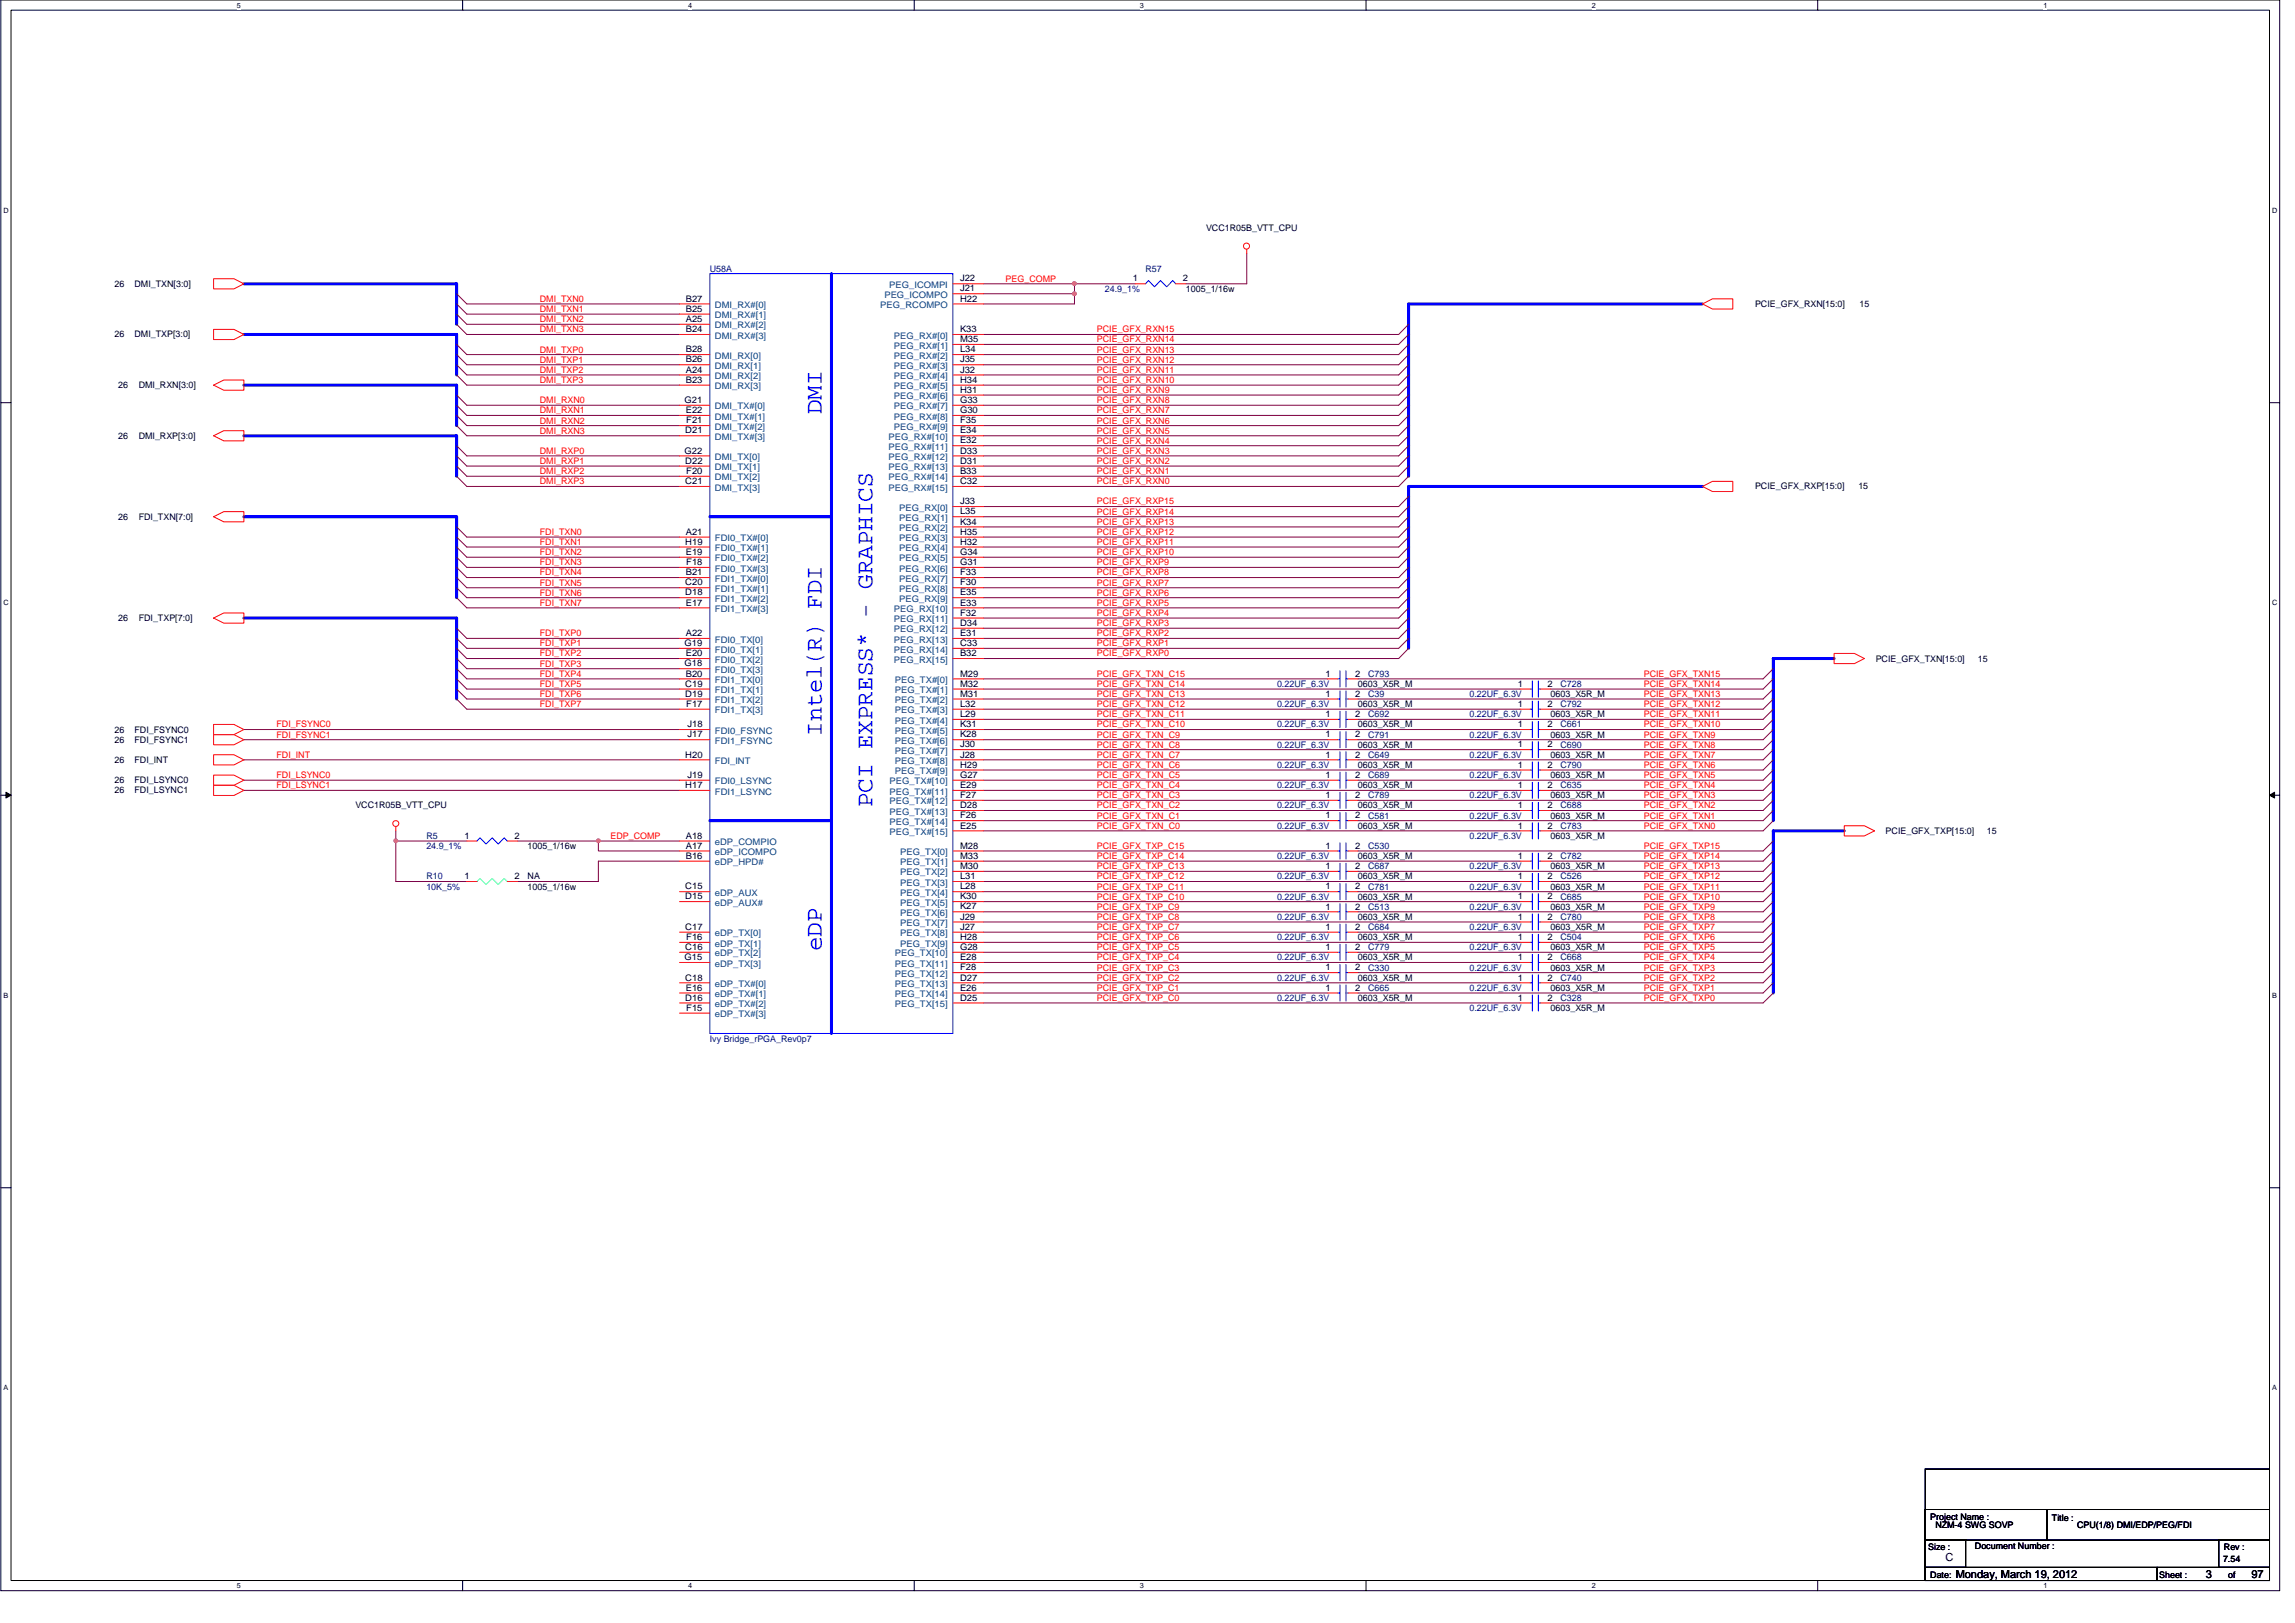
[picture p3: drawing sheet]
<svg xmlns="http://www.w3.org/2000/svg" width="420mm" height="297mm" viewBox="0 0 420 297" stroke-linecap="round" stroke-linejoin="round" font-family="sans-serif">
<defs><g id="words">
<g font-size="4.4" fill="#00f">
<text x="150.4" y="75.9" transform="rotate(-90 150.4 75.9)">DMI</text>
<text x="150.4" y="134.6" transform="rotate(-90 150.4 134.6)">Intel(R) FDI</text>
<text x="159.7" y="147.8" transform="rotate(-90 159.7 147.8)">PCI EXPRESS* - GRAPHICS</text>
<text x="150.4" y="174.1" transform="rotate(-90 150.4 174.1)">eDP</text>
</g>
<g font-size="2">
<text x="356.2" y="285.6">C</text>
<text x="358" y="288.8">Monday, March 19, 2012</text>
<text x="403.8" y="288.8">3</text>
<text x="412.2" y="288.8">97</text>
</g>
<g font-size="1.7">
<text x="220.8" y="42.3">VCC1R05B_VTT_CPU</text>
<text x="20.9" y="52.5">26</text>
<text x="24.6" y="52.5">DMI_TXN[3:0]</text>
<text x="175.8" y="53.3">J21</text>
<text x="175.8" y="51.5">J22</text>
<text x="207.4" y="51.5">1</text>
<text x="216.6" y="51.5">2</text>
<text x="217.1" y="53.4">1005_1/16w</text>
<text x="125.5" y="55.2">B27</text>
<text x="125.5" y="57.1">B25</text>
<text x="125.5" y="58.9">A25</text>
<text x="175.8" y="55.2">H22</text>
<text x="321.3" y="56.2">PCIE_GFX_RXN[15:0]</text>
<text x="340.4" y="56.2">15</text>
<text x="20.9" y="61.8">26</text>
<text x="24.6" y="61.8">DMI_TXP[3:0]</text>
<text x="125.5" y="60.8">B24</text>
<text x="125.5" y="64.5">B28</text>
<text x="175.8" y="60.8">K33</text>
<text x="175.8" y="62.6">M35</text>
<text x="175.8" y="64.5">L34</text>
<text x="21.7" y="71">26</text>
<text x="25.4" y="71">DMI_RXN[3:0]</text>
<text x="125.5" y="66.3">B26</text>
<text x="125.5" y="68.2">A24</text>
<text x="125.5" y="70.1">B23</text>
<text x="175.8" y="66.3">J35</text>
<text x="175.8" y="68.2">J32</text>
<text x="175.8" y="70.1">H34</text>
<text x="175.8" y="71.9">H31</text>
<text x="125.3" y="73.7">G21</text>
<text x="125.5" y="75.6">E22</text>
<text x="125.6" y="77.5">F21</text>
<text x="175.8" y="73.7">G33</text>
<text x="175.8" y="75.6">G30</text>
<text x="175.8" y="77.5">F35</text>
<text x="21.7" y="80.3">26</text>
<text x="25.4" y="80.3">DMI_RXP[3:0]</text>
<text x="125.3" y="83">G22</text>
<text x="125.5" y="79.3">D21</text>
<text x="175.8" y="79.3">E34</text>
<text x="175.8" y="81.2">E32</text>
<text x="175.8" y="83">D33</text>
<text x="125.5" y="84.9">D22</text>
<text x="125.5" y="88.6">C21</text>
<text x="125.6" y="86.7">F20</text>
<text x="175.8" y="84.9">D31</text>
<text x="175.8" y="86.7">B33</text>
<text x="175.8" y="88.6">C32</text>
<text x="321.3" y="89.6">PCIE_GFX_RXP[15:0]</text>
<text x="340.2" y="89.6">15</text>
<text x="21.7" y="95.1">26</text>
<text x="25.4" y="95.1">FDI_TXN[7:0]</text>
<text x="175.8" y="92.3">J33</text>
<text x="175.8" y="94.1">L35</text>
<text x="125.5" y="99.7">H19</text>
<text x="125.5" y="97.9">A21</text>
<text x="125.5" y="101.6">E19</text>
<text x="175.8" y="96">K34</text>
<text x="175.8" y="97.9">H35</text>
<text x="175.8" y="99.7">H32</text>
<text x="175.8" y="101.6">G34</text>
<text x="125.5" y="107.1">C20</text>
<text x="125.5" y="105.3">B21</text>
<text x="125.6" y="103.4">F18</text>
<text x="175.8" y="103.4">G31</text>
<text x="175.8" y="105.3">F33</text>
<text x="175.8" y="107.1">F30</text>
<text x="21.7" y="113.7">26</text>
<text x="25.4" y="113.7">FDI_TXP[7:0]</text>
<text x="125.5" y="109">D18</text>
<text x="125.5" y="110.8">E17</text>
<text x="175.8" y="110.8">E33</text>
<text x="175.8" y="112.7">F32</text>
<text x="175.8" y="109">E35</text>
<text x="125.3" y="118.2">G19</text>
<text x="125.5" y="116.4">A22</text>
<text x="175.8" y="114.6">D34</text>
<text x="175.8" y="116.4">E31</text>
<text x="175.8" y="118.2">C33</text>
<text x="125.3" y="122">G18</text>
<text x="125.5" y="125.7">C19</text>
<text x="125.5" y="120.1">E20</text>
<text x="125.5" y="123.8">B20</text>
<text x="175.8" y="120.1">B32</text>
<text x="175.8" y="123.8">M29</text>
<text x="175.8" y="125.7">M32</text>
<text x="242.6" y="123.8">1</text>
<text x="248.1" y="123.8">2</text>
<text x="248.6" y="125.7">0603_X5R_M</text>
<text x="277.9" y="125.7">1</text>
<text x="283.3" y="125.7">2</text>
<text x="343.4" y="121.1">PCIE_GFX_TXN[15:0]</text>
<text x="362.1" y="121.1">15</text>
<text x="125.5" y="127.5">D19</text>
<text x="125.6" y="129.4">F17</text>
<text x="175.8" y="127.5">M31</text>
<text x="175.8" y="129.4">L32</text>
<text x="175.8" y="131.2">L29</text>
<text x="242.6" y="127.5">1</text>
<text x="242.6" y="131.2">1</text>
<text x="248.1" y="127.5">2</text>
<text x="248.1" y="131.2">2</text>
<text x="248.6" y="129.4">0603_X5R_M</text>
<text x="277.9" y="129.4">1</text>
<text x="283.3" y="129.4">2</text>
<text x="283.9" y="131.3">0603_X5R_M</text>
<text x="283.9" y="127.6">0603_X5R_M</text>
<text x="20.9" y="134.1">26</text>
<text x="20.9" y="135.9">26</text>
<text x="24.6" y="134.1">FDI_FSYNC0</text>
<text x="24.6" y="135.9">FDI_FSYNC1</text>
<text x="125.8" y="133.1">J18</text>
<text x="125.8" y="135">J17</text>
<text x="175.8" y="133.1">K31</text>
<text x="175.8" y="135">K28</text>
<text x="175.8" y="136.8">J30</text>
<text x="242.6" y="135">1</text>
<text x="248.1" y="135">2</text>
<text x="248.6" y="133.1">0603_X5R_M</text>
<text x="248.6" y="136.9">0603_X5R_M</text>
<text x="277.9" y="133.1">1</text>
<text x="277.9" y="136.8">1</text>
<text x="283.3" y="133.1">2</text>
<text x="283.3" y="136.8">2</text>
<text x="283.9" y="135">0603_X5R_M</text>
<text x="20.9" y="143.3">26</text>
<text x="20.9" y="139.6">26</text>
<text x="24.6" y="143.3">FDI_LSYNC0</text>
<text x="24.6" y="139.6">FDI_INT</text>
<text x="125.5" y="138.6">H20</text>
<text x="125.8" y="142.4">J19</text>
<text x="175.8" y="142.4">G27</text>
<text x="175.8" y="138.6">J28</text>
<text x="175.8" y="140.5">H29</text>
<text x="242.6" y="138.6">1</text>
<text x="242.6" y="142.4">1</text>
<text x="248.1" y="138.6">2</text>
<text x="248.1" y="142.4">2</text>
<text x="248.6" y="140.5">0603_X5R_M</text>
<text x="277.9" y="140.5">1</text>
<text x="283.3" y="140.5">2</text>
<text x="283.9" y="138.7">0603_X5R_M</text>
<text x="283.9" y="142.4">0603_X5R_M</text>
<text x="20.9" y="145.2">26</text>
<text x="24.6" y="145.2">FDI_LSYNC1</text>
<text x="65.1" y="148">VCC1R05B_VTT_CPU</text>
<text x="125.5" y="144.2">H17</text>
<text x="175.8" y="144.2">E29</text>
<text x="175.8" y="146">F27</text>
<text x="175.8" y="147.9">D28</text>
<text x="175.8" y="149.8">F26</text>
<text x="242.6" y="146">1</text>
<text x="242.6" y="149.8">1</text>
<text x="248.1" y="146">2</text>
<text x="248.1" y="149.8">2</text>
<text x="248.6" y="144.3">0603_X5R_M</text>
<text x="248.6" y="148">0603_X5R_M</text>
<text x="277.9" y="144.2">1</text>
<text x="277.9" y="147.9">1</text>
<text x="283.3" y="144.2">2</text>
<text x="283.3" y="147.9">2</text>
<text x="283.9" y="146.1">0603_X5R_M</text>
<text x="283.9" y="149.8">0603_X5R_M</text>
<text x="85" y="153.5">1</text>
<text x="94.2" y="153.5">2</text>
<text x="96.6" y="155.4">1005_1/16w</text>
<text x="125.5" y="153.5">A18</text>
<text x="125.5" y="155.3">A17</text>
<text x="175.8" y="151.6">E25</text>
<text x="175.8" y="155.3">M28</text>
<text x="242.6" y="155.3">1</text>
<text x="248.1" y="155.3">2</text>
<text x="248.6" y="151.7">0603_X5R_M</text>
<text x="277.9" y="151.6">1</text>
<text x="283.3" y="151.6">2</text>
<text x="283.9" y="153.5">0603_X5R_M</text>
<text x="345.2" y="152.6">PCIE_GFX_TXP[15:0]</text>
<text x="363.8" y="152.6">15</text>
<text x="85" y="160.9">1</text>
<text x="94.2" y="160.9">2</text>
<text x="96.6" y="161">NA</text>
<text x="125.5" y="157.2">B16</text>
<text x="175.8" y="157.2">M33</text>
<text x="175.8" y="159">M30</text>
<text x="175.8" y="160.9">L31</text>
<text x="242.6" y="159">1</text>
<text x="248.1" y="159">2</text>
<text x="248.6" y="161">0603_X5R_M</text>
<text x="248.6" y="157.2">0603_X5R_M</text>
<text x="277.9" y="157.2">1</text>
<text x="277.9" y="160.9">1</text>
<text x="283.3" y="157.2">2</text>
<text x="283.3" y="160.9">2</text>
<text x="283.9" y="159.1">0603_X5R_M</text>
<text x="96.6" y="162.8">1005_1/16w</text>
<text x="125.5" y="162.8">C15</text>
<text x="125.5" y="164.6">D15</text>
<text x="175.8" y="162.8">L28</text>
<text x="175.8" y="164.6">K30</text>
<text x="175.8" y="166.5">K27</text>
<text x="242.6" y="162.8">1</text>
<text x="242.6" y="166.5">1</text>
<text x="248.1" y="162.8">2</text>
<text x="248.1" y="166.5">2</text>
<text x="248.6" y="164.7">0603_X5R_M</text>
<text x="277.9" y="164.6">1</text>
<text x="283.3" y="164.6">2</text>
<text x="283.9" y="162.8">0603_X5R_M</text>
<text x="283.9" y="166.5">0603_X5R_M</text>
<text x="125.5" y="170.2">C17</text>
<text x="125.5" y="173.9">C16</text>
<text x="125.6" y="172">F16</text>
<text x="175.8" y="168.3">J29</text>
<text x="175.8" y="170.2">J27</text>
<text x="175.8" y="172">H28</text>
<text x="175.8" y="173.9">G28</text>
<text x="242.6" y="170.2">1</text>
<text x="242.6" y="173.9">1</text>
<text x="248.1" y="170.2">2</text>
<text x="248.1" y="173.9">2</text>
<text x="248.6" y="168.4">0603_X5R_M</text>
<text x="248.6" y="172.1">0603_X5R_M</text>
<text x="277.9" y="168.3">1</text>
<text x="277.9" y="172">1</text>
<text x="283.3" y="168.3">2</text>
<text x="283.3" y="172">2</text>
<text x="283.9" y="170.2">0603_X5R_M</text>
<text x="283.9" y="173.9">0603_X5R_M</text>
<text x="125.3" y="175.7">G15</text>
<text x="125.5" y="179.5">C18</text>
<text x="175.8" y="175.7">E28</text>
<text x="175.8" y="177.6">F28</text>
<text x="175.8" y="179.5">D27</text>
<text x="242.6" y="177.6">1</text>
<text x="248.1" y="177.6">2</text>
<text x="248.6" y="175.8">0603_X5R_M</text>
<text x="248.6" y="179.5">0603_X5R_M</text>
<text x="277.9" y="175.7">1</text>
<text x="277.9" y="179.5">1</text>
<text x="283.3" y="175.7">2</text>
<text x="283.3" y="179.5">2</text>
<text x="283.9" y="177.6">0603_X5R_M</text>
<text x="125.5" y="183.1">D16</text>
<text x="125.5" y="181.3">E16</text>
<text x="125.6" y="185">F15</text>
<text x="175.8" y="181.3">E26</text>
<text x="175.8" y="183.1">D25</text>
<text x="242.6" y="181.3">1</text>
<text x="248.1" y="181.3">2</text>
<text x="248.6" y="183.2">0603_X5R_M</text>
<text x="277.9" y="183.1">1</text>
<text x="283.3" y="183.1">2</text>
<text x="283.9" y="181.4">0603_X5R_M</text>
<text x="283.9" y="185">0603_X5R_M</text>
<text x="353.4" y="278.1">Project Name :</text>
<text x="354.3" y="279.6">NZM-4 SWG SOVP</text>
<text x="375.7" y="278.3">Title :</text>
<text x="380.3" y="279.6">CPU(1/8) DMI/EDP/PEG/FDI</text>
<text x="353" y="283.7">Size :</text>
<text x="361.6" y="283.5">Document Number :</text>
<text x="407" y="285.9">7.54</text>
<text x="407.1" y="283.7">Rev :</text>
<text x="353.4" y="288.7">Date:</text>
<text x="395.3" y="288.7">Sheet :</text>
<text x="407.9" y="288.7">of</text>
</g>
<g font-size="1.7" fill="#000080">
<text x="130" y="49.7">U58A</text>
<text x="202.3" y="53.4">24.9_1%</text>
<text x="209.7" y="49.7">R57</text>
<text x="233.8" y="125.7">0.22UF_6.3V</text>
<text x="250.5" y="123.9">C793</text>
<text x="285.7" y="125.7">C728</text>
<text x="233.8" y="129.4">0.22UF_6.3V</text>
<text x="250.5" y="127.6">C39</text>
<text x="250.5" y="131.3">C692</text>
<text x="269" y="131.3">0.22UF_6.3V</text>
<text x="269" y="127.6">0.22UF_6.3V</text>
<text x="285.7" y="129.4">C792</text>
<text x="233.8" y="133.1">0.22UF_6.3V</text>
<text x="233.8" y="136.9">0.22UF_6.3V</text>
<text x="250.5" y="135">C791</text>
<text x="269" y="135">0.22UF_6.3V</text>
<text x="285.7" y="133.1">C661</text>
<text x="285.7" y="136.9">C690</text>
<text x="233.8" y="140.5">0.22UF_6.3V</text>
<text x="250.5" y="138.7">C649</text>
<text x="250.5" y="142.4">C689</text>
<text x="269" y="138.7">0.22UF_6.3V</text>
<text x="269" y="142.4">0.22UF_6.3V</text>
<text x="285.7" y="140.5">C790</text>
<text x="233.8" y="144.3">0.22UF_6.3V</text>
<text x="233.8" y="148">0.22UF_6.3V</text>
<text x="250.5" y="146.1">C789</text>
<text x="250.5" y="149.8">C581</text>
<text x="269" y="146.1">0.22UF_6.3V</text>
<text x="269" y="149.8">0.22UF_6.3V</text>
<text x="285.7" y="144.3">C635</text>
<text x="285.7" y="148">C688</text>
<text x="78.1" y="153.5">R5</text>
<text x="78.1" y="155.4">24.9_1%</text>
<text x="233.8" y="151.7">0.22UF_6.3V</text>
<text x="250.5" y="155.4">C530</text>
<text x="269" y="153.5">0.22UF_6.3V</text>
<text x="285.7" y="151.7">C783</text>
<text x="78.1" y="161">R10</text>
<text x="233.8" y="161">0.22UF_6.3V</text>
<text x="233.8" y="157.2">0.22UF_6.3V</text>
<text x="250.5" y="159.1">C687</text>
<text x="269" y="159.1">0.22UF_6.3V</text>
<text x="285.7" y="157.2">C782</text>
<text x="285.7" y="161">C526</text>
<text x="78.1" y="162.8">10K_5%</text>
<text x="233.8" y="164.7">0.22UF_6.3V</text>
<text x="250.5" y="162.8">C781</text>
<text x="250.5" y="166.5">C513</text>
<text x="269" y="162.8">0.22UF_6.3V</text>
<text x="269" y="166.5">0.22UF_6.3V</text>
<text x="285.7" y="164.7">C685</text>
<text x="233.8" y="168.4">0.22UF_6.3V</text>
<text x="233.8" y="172.1">0.22UF_6.3V</text>
<text x="250.5" y="170.2">C684</text>
<text x="250.5" y="173.9">C779</text>
<text x="269" y="170.2">0.22UF_6.3V</text>
<text x="269" y="173.9">0.22UF_6.3V</text>
<text x="285.7" y="168.4">C780</text>
<text x="285.7" y="172.1">C504</text>
<text x="233.8" y="175.8">0.22UF_6.3V</text>
<text x="233.8" y="179.5">0.22UF_6.3V</text>
<text x="250.5" y="177.6">C330</text>
<text x="269" y="177.6">0.22UF_6.3V</text>
<text x="285.7" y="175.8">C668</text>
<text x="285.7" y="179.5">C740</text>
<text x="233.8" y="183.2">0.22UF_6.3V</text>
<text x="250.5" y="181.4">C665</text>
<text x="269" y="181.4">0.22UF_6.3V</text>
<text x="269" y="185">0.22UF_6.3V</text>
<text x="285.7" y="183.2">C328</text>
<text x="130" y="190.6">Ivy Bridge_rPGA_Rev0p7</text>
</g>
<g font-size="1.7" fill="#004080">
<text x="162.8" y="52.7">PEG_ICOMPI</text>
<text x="130.9" y="56.4">DMI_RX#[0]</text>
<text x="130.9" y="58.3">DMI_RX#[1]</text>
<text x="161.2" y="56.4">PEG_RCOMPO</text>
<text x="161.9" y="54.5">PEG_ICOMPO</text>
<text x="130.9" y="60.1">DMI_RX#[2]</text>
<text x="130.9" y="62">DMI_RX#[3]</text>
<text x="130.9" y="65.7">DMI_RX[0]</text>
<text x="163.6" y="62">PEG_RX#[0]</text>
<text x="163.6" y="63.8">PEG_RX#[1]</text>
<text x="163.6" y="65.7">PEG_RX#[2]</text>
<text x="130.9" y="67.5">DMI_RX[1]</text>
<text x="130.9" y="69.4">DMI_RX[2]</text>
<text x="130.9" y="71.2">DMI_RX[3]</text>
<text x="163.6" y="67.5">PEG_RX#[3]</text>
<text x="163.6" y="69.4">PEG_RX#[4]</text>
<text x="163.6" y="71.2">PEG_RX#[5]</text>
<text x="130.9" y="74.9">DMI_TX#[0]</text>
<text x="130.9" y="76.8">DMI_TX#[1]</text>
<text x="163.6" y="73.1">PEG_RX#[6]</text>
<text x="163.6" y="74.9">PEG_RX#[7]</text>
<text x="163.6" y="76.8">PEG_RX#[8]</text>
<text x="130.9" y="78.7">DMI_TX#[2]</text>
<text x="130.9" y="80.5">DMI_TX#[3]</text>
<text x="162.7" y="80.5">PEG_RX#[10]</text>
<text x="162.7" y="82.3">PEG_RX#[11]</text>
<text x="163.6" y="78.7">PEG_RX#[9]</text>
<text x="130.9" y="84.2">DMI_TX[0]</text>
<text x="130.9" y="86.1">DMI_TX[1]</text>
<text x="130.9" y="89.8">DMI_TX[3]</text>
<text x="130.9" y="87.9">DMI_TX[2]</text>
<text x="162.7" y="84.2">PEG_RX#[12]</text>
<text x="162.7" y="86.1">PEG_RX#[13]</text>
<text x="162.7" y="87.9">PEG_RX#[14]</text>
<text x="162.7" y="89.8">PEG_RX#[15]</text>
<text x="164.6" y="93.5">PEG_RX[0]</text>
<text x="164.6" y="95.3">PEG_RX[1]</text>
<text x="130.9" y="99.1">FDI0_TX#[0]</text>
<text x="130.9" y="100.9">FDI0_TX#[1]</text>
<text x="164.6" y="97.2">PEG_RX[2]</text>
<text x="164.6" y="99.1">PEG_RX[3]</text>
<text x="164.6" y="100.9">PEG_RX[4]</text>
<text x="130.9" y="102.7">FDI0_TX#[2]</text>
<text x="130.9" y="104.6">FDI0_TX#[3]</text>
<text x="130.9" y="106.5">FDI1_TX#[0]</text>
<text x="164.6" y="102.7">PEG_RX[5]</text>
<text x="164.6" y="104.6">PEG_RX[6]</text>
<text x="164.6" y="106.5">PEG_RX[7]</text>
<text x="130.9" y="108.3">FDI1_TX#[1]</text>
<text x="130.9" y="110.2">FDI1_TX#[2]</text>
<text x="130.9" y="112">FDI1_TX#[3]</text>
<text x="163.6" y="112">PEG_RX[10]</text>
<text x="163.6" y="113.9">PEG_RX[11]</text>
<text x="164.6" y="108.3">PEG_RX[8]</text>
<text x="164.6" y="110.2">PEG_RX[9]</text>
<text x="130.9" y="117.6">FDI0_TX[0]</text>
<text x="130.9" y="119.4">FDI0_TX[1]</text>
<text x="163.6" y="115.7">PEG_RX[12]</text>
<text x="163.6" y="117.6">PEG_RX[13]</text>
<text x="163.6" y="119.4">PEG_RX[14]</text>
<text x="130.9" y="121.3">FDI0_TX[2]</text>
<text x="130.9" y="123.1">FDI0_TX[3]</text>
<text x="130.9" y="125">FDI1_TX[0]</text>
<text x="163.6" y="121.3">PEG_RX[15]</text>
<text x="163.8" y="125">PEG_TX#[0]</text>
<text x="130.9" y="126.9">FDI1_TX[1]</text>
<text x="130.9" y="128.7">FDI1_TX[2]</text>
<text x="130.9" y="130.6">FDI1_TX[3]</text>
<text x="163.8" y="126.9">PEG_TX#[1]</text>
<text x="163.8" y="128.7">PEG_TX#[2]</text>
<text x="163.8" y="130.6">PEG_TX#[3]</text>
<text x="130.9" y="134.3">FDI0_FSYNC</text>
<text x="130.9" y="136.1">FDI1_FSYNC</text>
<text x="163.8" y="132.4">PEG_TX#[4]</text>
<text x="163.8" y="134.3">PEG_TX#[5]</text>
<text x="163.8" y="136.1">PEG_TX#[6]</text>
<text x="163.8" y="138">PEG_TX#[7]</text>
<text x="130.9" y="139.8">FDI_INT</text>
<text x="130.9" y="143.6">FDI0_LSYNC</text>
<text x="162.8" y="143.6">PEG_TX#[10]</text>
<text x="163.8" y="139.8">PEG_TX#[8]</text>
<text x="163.8" y="141.7">PEG_TX#[9]</text>
<text x="130.9" y="145.4">FDI1_LSYNC</text>
<text x="162.8" y="145.4">PEG_TX#[11]</text>
<text x="162.8" y="147.2">PEG_TX#[12]</text>
<text x="162.8" y="149.1">PEG_TX#[13]</text>
<text x="130.9" y="154.7">eDP_COMPIO</text>
<text x="162.8" y="151">PEG_TX#[14]</text>
<text x="162.8" y="152.8">PEG_TX#[15]</text>
<text x="130.9" y="158.4">eDP_HPD#</text>
<text x="130.9" y="156.5">eDP_ICOMPO</text>
<text x="164.8" y="156.5">PEG_TX[0]</text>
<text x="164.8" y="158.4">PEG_TX[1]</text>
<text x="164.8" y="160.2">PEG_TX[2]</text>
<text x="130.9" y="164">eDP_AUX</text>
<text x="130.9" y="165.8">eDP_AUX#</text>
<text x="164.8" y="162.1">PEG_TX[3]</text>
<text x="164.8" y="164">PEG_TX[4]</text>
<text x="164.8" y="165.8">PEG_TX[5]</text>
<text x="164.8" y="167.6">PEG_TX[6]</text>
<text x="130.9" y="171.4">eDP_TX[0]</text>
<text x="130.9" y="173.2">eDP_TX[1]</text>
<text x="164.8" y="169.5">PEG_TX[7]</text>
<text x="164.8" y="171.4">PEG_TX[8]</text>
<text x="164.8" y="173.2">PEG_TX[9]</text>
<text x="130.9" y="175">eDP_TX[2]</text>
<text x="130.9" y="176.9">eDP_TX[3]</text>
<text x="163.8" y="175">PEG_TX[10]</text>
<text x="163.8" y="176.9">PEG_TX[11]</text>
<text x="163.8" y="178.8">PEG_TX[12]</text>
<text x="130.9" y="180.6">eDP_TX#[0]</text>
<text x="130.9" y="182.5">eDP_TX#[1]</text>
<text x="130.9" y="184.3">eDP_TX#[2]</text>
<text x="163.8" y="180.6">PEG_TX[13]</text>
<text x="163.8" y="182.5">PEG_TX[14]</text>
<text x="163.8" y="184.3">PEG_TX[15]</text>
<text x="130.9" y="186.2">eDP_TX#[3]</text>
</g>
<g font-size="1.7" fill="#f00">
<text x="184.1" y="51.6">PEG_COMP</text>
<text x="98.8" y="55.2">DMI_TXN0</text>
<text x="98.8" y="57.1">DMI_TXN1</text>
<text x="98.8" y="59">DMI_TXN2</text>
<text x="98.8" y="60.8">DMI_TXN3</text>
<text x="98.8" y="64.5">DMI_TXP0</text>
<text x="200.8" y="60.8">PCIE_GFX_RXN15</text>
<text x="200.8" y="62.7">PCIE_GFX_RXN14</text>
<text x="200.8" y="64.5">PCIE_GFX_RXN13</text>
<text x="98.8" y="66.4">DMI_TXP1</text>
<text x="98.8" y="68.2">DMI_TXP2</text>
<text x="98.8" y="70.1">DMI_TXP3</text>
<text x="200.8" y="66.4">PCIE_GFX_RXN12</text>
<text x="200.8" y="68.2">PCIE_GFX_RXN11</text>
<text x="200.8" y="70.1">PCIE_GFX_RXN10</text>
<text x="200.8" y="71.9">PCIE_GFX_RXN9</text>
<text x="98.8" y="73.8">DMI_RXN0</text>
<text x="98.8" y="75.6">DMI_RXN1</text>
<text x="98.8" y="77.5">DMI_RXN2</text>
<text x="200.8" y="73.8">PCIE_GFX_RXN8</text>
<text x="200.8" y="75.6">PCIE_GFX_RXN7</text>
<text x="200.8" y="77.5">PCIE_GFX_RXN6</text>
<text x="98.8" y="79.4">DMI_RXN3</text>
<text x="98.8" y="83.1">DMI_RXP0</text>
<text x="200.8" y="79.4">PCIE_GFX_RXN5</text>
<text x="200.8" y="81.2">PCIE_GFX_RXN4</text>
<text x="200.8" y="83.1">PCIE_GFX_RXN3</text>
<text x="98.8" y="84.9">DMI_RXP1</text>
<text x="98.8" y="86.8">DMI_RXP2</text>
<text x="98.8" y="88.6">DMI_RXP3</text>
<text x="200.8" y="84.9">PCIE_GFX_RXN2</text>
<text x="200.8" y="86.8">PCIE_GFX_RXN1</text>
<text x="200.8" y="88.6">PCIE_GFX_RXN0</text>
<text x="200.8" y="92.3">PCIE_GFX_RXP15</text>
<text x="200.8" y="94.2">PCIE_GFX_RXP14</text>
<text x="98.8" y="97.9">FDI_TXN0</text>
<text x="98.8" y="99.7">FDI_TXN1</text>
<text x="98.8" y="101.6">FDI_TXN2</text>
<text x="200.8" y="96.1">PCIE_GFX_RXP13</text>
<text x="200.8" y="97.9">PCIE_GFX_RXP12</text>
<text x="200.8" y="99.7">PCIE_GFX_RXP11</text>
<text x="200.8" y="101.6">PCIE_GFX_RXP10</text>
<text x="98.8" y="103.5">FDI_TXN3</text>
<text x="98.8" y="105.3">FDI_TXN4</text>
<text x="98.8" y="107.2">FDI_TXN5</text>
<text x="200.8" y="103.5">PCIE_GFX_RXP9</text>
<text x="200.8" y="105.3">PCIE_GFX_RXP8</text>
<text x="200.8" y="107.2">PCIE_GFX_RXP7</text>
<text x="98.8" y="109">FDI_TXN6</text>
<text x="98.8" y="110.9">FDI_TXN7</text>
<text x="200.8" y="109">PCIE_GFX_RXP6</text>
<text x="200.8" y="110.9">PCIE_GFX_RXP5</text>
<text x="200.8" y="112.7">PCIE_GFX_RXP4</text>
<text x="98.8" y="116.5">FDI_TXP0</text>
<text x="98.8" y="118.3">FDI_TXP1</text>
<text x="200.8" y="114.6">PCIE_GFX_RXP3</text>
<text x="200.8" y="116.5">PCIE_GFX_RXP2</text>
<text x="200.8" y="118.3">PCIE_GFX_RXP1</text>
<text x="98.8" y="120.1">FDI_TXP2</text>
<text x="98.8" y="122">FDI_TXP3</text>
<text x="98.8" y="123.9">FDI_TXP4</text>
<text x="98.8" y="125.7">FDI_TXP5</text>
<text x="200.8" y="120.1">PCIE_GFX_RXP0</text>
<text x="200.8" y="123.9">PCIE_GFX_TXN_C15</text>
<text x="200.8" y="125.7">PCIE_GFX_TXN_C14</text>
<text x="300.9" y="125.7">PCIE_GFX_TXN14</text>
<text x="300.9" y="123.9">PCIE_GFX_TXN15</text>
<text x="98.8" y="127.6">FDI_TXP6</text>
<text x="98.8" y="129.4">FDI_TXP7</text>
<text x="200.8" y="127.6">PCIE_GFX_TXN_C13</text>
<text x="200.8" y="129.4">PCIE_GFX_TXN_C12</text>
<text x="200.8" y="131.3">PCIE_GFX_TXN_C11</text>
<text x="300.9" y="127.6">PCIE_GFX_TXN13</text>
<text x="300.9" y="131.3">PCIE_GFX_TXN11</text>
<text x="300.9" y="129.4">PCIE_GFX_TXN12</text>
<text x="50.6" y="135">FDI_FSYNC1</text>
<text x="50.6" y="133.1">FDI_FSYNC0</text>
<text x="200.8" y="133.1">PCIE_GFX_TXN_C10</text>
<text x="200.8" y="135">PCIE_GFX_TXN_C9</text>
<text x="200.8" y="136.8">PCIE_GFX_TXN_C8</text>
<text x="300.9" y="135">PCIE_GFX_TXN9</text>
<text x="300.9" y="133.1">PCIE_GFX_TXN10</text>
<text x="300.9" y="136.8">PCIE_GFX_TXN8</text>
<text x="50.6" y="142.4">FDI_LSYNC0</text>
<text x="50.6" y="138.7">FDI_INT</text>
<text x="200.8" y="138.7">PCIE_GFX_TXN_C7</text>
<text x="200.8" y="142.4">PCIE_GFX_TXN_C5</text>
<text x="200.8" y="140.5">PCIE_GFX_TXN_C6</text>
<text x="300.9" y="138.7">PCIE_GFX_TXN7</text>
<text x="300.9" y="142.4">PCIE_GFX_TXN5</text>
<text x="300.9" y="140.5">PCIE_GFX_TXN6</text>
<text x="50.6" y="144.3">FDI_LSYNC1</text>
<text x="200.8" y="144.3">PCIE_GFX_TXN_C4</text>
<text x="200.8" y="146.1">PCIE_GFX_TXN_C3</text>
<text x="200.8" y="148">PCIE_GFX_TXN_C2</text>
<text x="200.8" y="149.8">PCIE_GFX_TXN_C1</text>
<text x="300.9" y="146.1">PCIE_GFX_TXN3</text>
<text x="300.9" y="149.8">PCIE_GFX_TXN1</text>
<text x="300.9" y="144.3">PCIE_GFX_TXN4</text>
<text x="300.9" y="148">PCIE_GFX_TXN2</text>
<text x="111.8" y="153.5">EDP_COMP</text>
<text x="200.8" y="151.7">PCIE_GFX_TXN_C0</text>
<text x="200.8" y="155.4">PCIE_GFX_TXP_C15</text>
<text x="300.9" y="151.7">PCIE_GFX_TXN0</text>
<text x="300.9" y="155.4">PCIE_GFX_TXP15</text>
<text x="200.8" y="157.2">PCIE_GFX_TXP_C14</text>
<text x="200.8" y="159.1">PCIE_GFX_TXP_C13</text>
<text x="200.8" y="161">PCIE_GFX_TXP_C12</text>
<text x="300.9" y="159.1">PCIE_GFX_TXP13</text>
<text x="300.9" y="157.2">PCIE_GFX_TXP14</text>
<text x="300.9" y="161">PCIE_GFX_TXP12</text>
<text x="200.8" y="162.8">PCIE_GFX_TXP_C11</text>
<text x="200.8" y="164.6">PCIE_GFX_TXP_C10</text>
<text x="200.8" y="166.5">PCIE_GFX_TXP_C9</text>
<text x="300.9" y="162.8">PCIE_GFX_TXP11</text>
<text x="300.9" y="166.5">PCIE_GFX_TXP9</text>
<text x="300.9" y="164.6">PCIE_GFX_TXP10</text>
<text x="200.8" y="172.1">PCIE_GFX_TXP_C6</text>
<text x="200.8" y="170.2">PCIE_GFX_TXP_C7</text>
<text x="200.8" y="168.4">PCIE_GFX_TXP_C8</text>
<text x="200.8" y="173.9">PCIE_GFX_TXP_C5</text>
<text x="300.9" y="170.2">PCIE_GFX_TXP7</text>
<text x="300.9" y="173.9">PCIE_GFX_TXP5</text>
<text x="300.9" y="168.4">PCIE_GFX_TXP8</text>
<text x="300.9" y="172.1">PCIE_GFX_TXP6</text>
<text x="200.8" y="175.8">PCIE_GFX_TXP_C4</text>
<text x="200.8" y="177.6">PCIE_GFX_TXP_C3</text>
<text x="200.8" y="179.5">PCIE_GFX_TXP_C2</text>
<text x="300.9" y="177.6">PCIE_GFX_TXP3</text>
<text x="300.9" y="175.8">PCIE_GFX_TXP4</text>
<text x="300.9" y="179.5">PCIE_GFX_TXP2</text>
<text x="200.8" y="181.4">PCIE_GFX_TXP_C1</text>
<text x="200.8" y="183.2">PCIE_GFX_TXP_C0</text>
<text x="300.9" y="181.4">PCIE_GFX_TXP1</text>
<text x="300.9" y="183.2">PCIE_GFX_TXP0</text>
</g>
<g font-size="1.3">
<text x="43.3" y="1.4">5</text>
<text x="126" y="1.4">4</text>
<text x="208.7" y="1.4">3</text>
<text x="291.4" y="1.4">2</text>
<text x="374.1" y="1.4">1</text>
<text x=".6" y="38.9">D</text>
<text x="416" y="38.9">D</text>
<text x=".6" y="110.8">C</text>
<text x="416" y="110.8">C</text>
<text x=".6" y="182.6">B</text>
<text x="416" y="182.6">B</text>
<text x=".6" y="254.5">A</text>
<text x="416" y="254.5">A</text>
<text x="43.3" y="290.7">5</text>
<text x="126" y="290.7">4</text>
<text x="208.7" y="290.7">3</text>
<text x="291.4" y="290.7">2</text>
<text x="374.1" y="290.7">1</text>
</g>
</g></defs>
<path d="M.2 0h417.2v291.1h-417.2zM2 1.9h413.5v287.4h-413.5z" fill="none" stroke="#000" stroke-width=".18"/>
<g fill="#fff">
<path d="M43.3 .2h.8v1.5h-.8z"/>
<path d="M43.3 289.5h.8v1.5h-.8z"/>
</g>
<path d="M84.7 0v1.9M84.7 289.3v1.8" fill="none" stroke="#000" stroke-width=".18"/>
<g fill="#fff">
<path d="M126 .2h.7v1.5h-.7z"/>
<path d="M126 289.5h.7v1.5h-.7z"/>
</g>
<path d="M167.4 0v1.9M167.4 289.3v1.8" fill="none" stroke="#000" stroke-width=".18"/>
<g fill="#fff">
<path d="M208.7 .2h.7v1.5h-.7z"/>
<path d="M208.7 289.5h.7v1.5h-.7z"/>
</g>
<path d="M250.1 0v1.9M250.1 289.3v1.8" fill="none" stroke="#000" stroke-width=".18"/>
<g fill="#fff">
<path d="M291.4 .2h.7v1.5h-.7z"/>
<path d="M291.4 289.5h.7v1.5h-.7z"/>
</g>
<path d="M332.8 0v1.9M332.8 289.3v1.8" fill="none" stroke="#000" stroke-width=".18"/>
<g fill="#fff">
<path d="M374.1 .2h.7v1.5h-.7z"/>
<path d="M374.1 289.5h.7v1.5h-.7z"/>
<path d="M.6 37.8h1v1.4h-1z"/>
<path d="M416 37.8h.9v1.4h-.9z"/>
<path d="M.6 109.6h1v1.5h-1z"/>
<path d="M416 109.6h.9v1.5h-.9z"/>
</g>
<path d="M.2 73.7h1.8M415.5 73.7h1.9" fill="none" stroke="#000" stroke-width=".18"/>
<g fill="#fff">
<path d="M.6 181.4h.9v1.5h-.9z"/>
<path d="M416 181.4h.8v1.5h-.8z"/>
</g>
<path d="M.2 145.5h1.8M415.5 145.5h1.9" fill="none" stroke="#000" stroke-width=".18"/>
<path d="M1.1 145l.9 .5-.9 .5zM415.5 145.5l.9-.5v1z" fill="#000" stroke="#000" stroke-width=".18"/>
<g fill="#fff">
<path d="M.6 253.3h.8v1.5h-.8z"/>
<path d="M416 253.3h.8v1.5h-.8z"/>
</g>
<path d="M.2 217.4h1.8M415.5 217.4h1.9M352.5 276.3h22.2v5.6h-22.2zM352.5 268.9h63v20.4h-63zM374.7 276.3h40.8v5.6h-40.8zM352.5 281.9h7.4v5h-7.4zM352.5 286.9h42.4v2.4h-42.4zM394.9 286.9h20.6v2.4h-20.6zM406.2 281.9h9.3v5h-9.3z" fill="none" stroke="#000" stroke-width=".18"/>
<g fill="none" stroke="#800040" stroke-width=".18">
<path d="M83.6 53.8l1.9 1.8h38.9M83.6 55.6l1.9 1.9h38.9M83.6 57.5l1.9 1.9h38.9M83.6 59.4l1.9 1.8h38.9M180 53.8h16.7M180 51.9h16.7M196.7 51.9v1.9M196.7 53.8v1.8h-16.7M196.7 51.9h11.1M228.3 46.4v5.5h-11.2M257.9 59.4l-1.8 1.8h-76.1M83.6 63l1.9 1.9h38.9"/>
<path d="M83.6 64.9l1.9 1.9h38.9M83.6 66.8l1.9 1.8h38.9M83.6 68.6l1.9 1.9h38.9M83.6 72.3l1.9 1.9h38.9M83.6 74.2l1.9 1.8h38.9M83.6 76l1.9 1.9h38.9M83.6 77.9l1.9 1.9h38.9M257.9 61.2l-1.8 1.8h-76.1M257.9 63l-1.8 1.9h-76.1M257.9 64.9l-1.8 1.9h-76.1M257.9 66.8l-1.8 1.8h-76.1M257.9 68.6l-1.8 1.9h-76.1"/>
<path d="M257.9 70.5l-1.8 1.8h-76.1M257.9 72.3l-1.8 1.9h-76.1M257.9 74.2l-1.8 1.8h-76.1M257.9 77.9l-1.8 1.9h-76.1M257.9 79.8l-1.8 1.8h-76.1M257.9 76l-1.8 1.9h-76.1M83.6 81.6l1.9 1.8h38.9M83.6 83.4l1.9 1.9h38.9M83.6 85.3l1.9 1.9h38.9M83.6 87.2l1.9 1.8h38.9M83.6 96.4l1.9 1.9h38.9M83.6 98.3l1.9 1.8h38.9"/>
<path d="M257.9 90.8l-1.8 1.9h-76.1M257.9 92.7l-1.8 1.9h-76.1M257.9 94.6l-1.8 1.8h-76.1M257.9 96.4l-1.8 1.9h-76.1M257.9 98.3l-1.8 1.8h-76.1M257.9 81.6l-1.8 1.8h-76.1M257.9 83.4l-1.8 1.9h-76.1M257.9 85.3l-1.8 1.9h-76.1M257.9 87.2l-1.8 1.8h-76.1M83.6 100.1l1.9 1.9h38.9M83.6 102l1.9 1.8h38.9M83.6 103.8l1.9 1.9h38.9"/>
<path d="M83.6 105.7l1.9 1.9h38.9M83.6 107.6l1.9 1.8h38.9M83.6 109.4l1.9 1.9h38.9M83.6 115l1.9 1.8h38.9M83.6 116.8l1.9 1.9h38.9M83.6 118.7l1.9 1.8h38.9M257.9 100.1l-1.8 1.9h-76.1M257.9 102l-1.8 1.8h-76.1M257.9 103.8l-1.8 1.9h-76.1M257.9 105.7l-1.8 1.9h-76.1M257.9 107.6l-1.8 1.8h-76.1M257.9 109.4l-1.8 1.9h-76.1"/>
<path d="M257.9 111.3l-1.8 1.8h-76.1M257.9 113.1l-1.8 1.9h-76.1M257.9 115l-1.8 1.8h-76.1M257.9 116.8l-1.8 1.9h-76.1M257.9 118.7l-1.8 1.8h-76.1M44.7 135.4h79.7M44.7 133.5h79.7M44.7 139.1h79.7M83.6 120.5l1.9 1.9h38.9M83.6 122.4l1.9 1.8h38.9M83.6 124.2l1.9 1.9h38.9M83.6 126.1l1.9 1.8h38.9"/>
<path d="M83.6 127.9l1.9 1.9h38.9M180 124.2h63.1M180 127.9h63.1M180 131.7h63.1M180 135.4h63.1M180 139.1h63.1M180 126.1h98.3M180 129.8h98.3M180 133.5h98.3M180 137.2h98.3M324.6 126.1l-1.8 1.8h-74.2M324.6 129.8l-1.8 1.9h-74.2"/>
<path d="M324.6 133.5l-1.8 1.9h-74.2M324.6 137.2l-1.8 1.9h-74.2M324.6 124.2l-1.8 1.9h-38.9M324.6 127.9l-1.8 1.9h-38.9M324.6 131.7l-1.8 1.8h-38.9M324.6 135.4l-1.8 1.8h-38.9M324.6 139.1l-1.8 1.8h-38.9M324.6 122.4l-1.8 1.8h-74.2M44.7 144.7h79.7M44.7 142.8h79.7M72.5 153.9h13M72.5 153.9v7.4h13"/>
<path d="M72.5 152.1v1.8M94.7 153.9h14.8v1.8h14.9M109.5 153.9h14.9M124.4 157.6h-14.9v3.7h-14.8M180 142.8h63.1M180 146.5h63.1M180 150.2h63.1M180 155.7h63.1M180 159.5h63.1M180 140.9h98.3M180 144.7h98.3M180 148.3h98.3"/>
<path d="M180 152.1h98.3M180 157.6h98.3M324.6 140.9l-1.8 1.9h-74.2M324.6 144.7l-1.8 1.8h-74.2M324.6 148.3l-1.8 1.9h-74.2M324.6 142.8l-1.8 1.9h-38.9M324.6 146.5l-1.8 1.8h-38.9M324.6 150.2l-1.8 1.9h-38.9M324.6 153.9l-1.8 1.8h-74.2M324.6 157.6l-1.8 1.9h-74.2M324.6 155.7l-1.8 1.9h-38.9M324.6 159.5l-1.8 1.8h-38.9"/>
<path d="M180 178h63.1M180 163.2h63.1M180 166.9h63.1M180 170.6h63.1M180 174.3h63.1M180 172.5h98.3M180 176.1h98.3M180 179.9h98.3M180 161.3h98.3M180 165h98.3M180 168.7h98.3M324.6 161.3l-1.8 1.9h-74.2"/>
<path d="M324.6 165l-1.8 1.9h-74.2M324.6 168.7l-1.8 1.9h-74.2M324.6 172.5l-1.8 1.8h-74.2M324.6 176.1l-1.8 1.9h-74.2M324.6 179.9l-1.8 1.8h-74.2M324.6 163.2l-1.8 1.8h-38.9M324.6 166.9l-1.8 1.8h-38.9M324.6 170.6l-1.8 1.9h-38.9M324.6 174.3l-1.8 1.8h-38.9M324.6 178l-1.8 1.9h-38.9M180 181.7h63.1M180 183.6h98.3"/>
<path d="M324.6 181.7l-1.8 1.9h-38.9"/>
</g>
<g fill="#f0f" stroke="#f0f" stroke-width=".18">
<circle cx="196.7" cy="53.8" r=".36"/>
<circle cx="109.5" cy="153.9" r=".34"/>
<circle cx="72.5" cy="153.9" r=".34"/>
<circle cx="196.7" cy="51.9" r=".36"/>
</g>
<g fill="none" stroke="#00f" stroke-width=".55">
<path d="M44.7 51.9h38.9v7.5M152.2 50.1v139M311.7 55.6h-53.8v31.6M44.7 61.2h38.9v7.4M44.7 79.8h38.9v7.4M44.7 70.5h38.9v7.4M44.7 94.6h38.9v14.8M130 94.6h22.2M311.7 89h-53.8v29.7M44.7 113.1h38.9v14.8M335.8 120.5h-11.2v29.7M130 150.2h22.2"/>
<path d="M337.6 152.1h-13v29.6"/>
</g>
<g fill="none" stroke="#f00" stroke-width=".18">
<path d="M39.1 51h3.7l1.9 .9-1.9 1h-3.7zM124.4 55.6h5.6M124.4 57.5h5.6M124.4 59.4h5.6M174.4 51.9h5.6M174.4 53.8h5.6M174.4 55.6h5.6M207.8 51.9h1.9M215.3 51.9h1.8M228.3 45.6v.8M311.7 55.6l1.8-.9h3.7v1.9h-3.7zM39.1 70.5l1.9-.9h3.7v1.8h-3.7z"/>
<path d="M39.1 79.8l1.9-1h3.7v1.9h-3.7zM39.1 60.3h3.7l1.9 .9-1.9 .9h-3.7zM124.4 61.2h5.6M124.4 64.9h5.6M124.4 66.8h5.6M124.4 68.6h5.6M124.4 70.5h5.6M124.4 74.2h5.6M124.4 76h5.6M124.4 77.9h5.6M124.4 79.8h5.6M174.4 61.2h5.6"/>
<path d="M174.4 63h5.6M174.4 64.9h5.6M174.4 66.8h5.6M174.4 68.6h5.6M174.4 70.5h5.6M174.4 72.3h5.6M174.4 74.2h5.6M174.4 76h5.6M174.4 77.9h5.6M174.4 79.8h5.6M39.1 94.6l1.9-1h3.7v1.9h-3.7zM124.4 83.4h5.6"/>
<path d="M124.4 85.3h5.6M124.4 89h5.6M124.4 87.2h5.6M124.4 98.3h5.6M174.4 81.6h5.6M174.4 83.4h5.6M174.4 85.3h5.6M174.4 87.2h5.6M174.4 89h5.6M174.4 92.7h5.6M174.4 94.6h5.6M174.4 96.4h5.6"/>
<path d="M174.4 98.3h5.6M311.7 89l1.8-.9h3.7v1.9h-3.7zM39.1 113.1l1.9-.9h3.7v1.8h-3.7zM124.4 100.1h5.6M124.4 102h5.6M124.4 103.8h5.6M124.4 105.7h5.6M124.4 107.6h5.6M124.4 109.4h5.6M124.4 111.3h5.6M124.4 116.8h5.6M124.4 118.7h5.6"/>
<path d="M174.4 100.1h5.6M174.4 102h5.6M174.4 103.8h5.6M174.4 105.7h5.6M174.4 107.6h5.6M174.4 109.4h5.6M174.4 111.3h5.6M174.4 113.1h5.6M174.4 115h5.6M174.4 116.8h5.6M174.4 118.7h5.6M335.8 119.6h3.7l1.8 .9-1.8 1h-3.7z"/>
<path d="M39.1 132.6h3.7l1.9 .9-1.9 1h-3.7zM39.1 134.5h3.7l1.9 .9-1.9 .9h-3.7zM39.1 138.1h3.7l1.9 1-1.9 .9h-3.7zM124.4 120.5h5.6M124.4 122.4h5.6M124.4 124.2h5.6M124.4 126.1h5.6M124.4 127.9h5.6M124.4 129.8h5.6M124.4 133.5h5.6M124.4 135.4h5.6M124.4 139.1h5.6"/>
<path d="M174.4 120.5h5.6M174.4 124.2h5.6M174.4 126.1h5.6M174.4 127.9h5.6M174.4 129.8h5.6M174.4 131.7h5.6M174.4 133.5h5.6M174.4 135.4h5.6M174.4 137.2h5.6M174.4 139.1h5.6M243.1 124.2h1.8M243.1 127.9h1.8"/>
<path d="M243.1 131.7h1.8M243.1 135.4h1.8M243.1 139.1h1.8M246.8 124.2h1.8M246.8 127.9h1.8M246.8 131.7h1.8M246.8 135.4h1.8M246.8 139.1h1.8M278.3 129.8h1.9M278.3 133.5h1.9M278.3 137.2h1.9M278.3 126.1h1.9"/>
<path d="M282 129.8h1.9M282 133.5h1.9M282 137.2h1.9M282 126.1h1.9M39.1 141.9h3.7l1.9 .9-1.9 .9h-3.7zM39.1 143.7h3.7l1.9 1-1.9 .9h-3.7zM72.5 151.3v.8M85.5 153.9h1.8M92.9 153.9h1.8M124.4 142.8h5.6M124.4 144.7h5.6M124.4 153.9h5.6"/>
<path d="M124.4 157.6h5.6M124.4 155.7h5.6M174.4 140.9h5.6M174.4 142.8h5.6M174.4 144.7h5.6M174.4 146.5h5.6M174.4 148.3h5.6M174.4 150.2h5.6M174.4 152.1h5.6M174.4 155.7h5.6M174.4 157.6h5.6M174.4 159.5h5.6"/>
<path d="M243.1 159.5h1.8M243.1 142.8h1.8M243.1 146.5h1.8M243.1 150.2h1.8M243.1 155.7h1.8M246.8 159.5h1.8M246.8 142.8h1.8M246.8 146.5h1.8M246.8 150.2h1.8M246.8 155.7h1.8M278.3 152.1h1.9M278.3 157.6h1.9"/>
<path d="M278.3 140.9h1.9M278.3 144.7h1.9M278.3 148.3h1.9M282 152.1h1.9M282 157.6h1.9M282 140.9h1.9M282 144.7h1.9M282 148.3h1.9M337.6 151.1h3.7l1.9 1-1.9 .9h-3.7zM85.5 161.3h1.8M92.9 161.3h1.8M124.4 163.2h5.6"/>
<path d="M124.4 165h5.6M124.4 170.6h5.6M124.4 172.5h5.6M124.4 174.3h5.6M124.4 176.1h5.6M124.4 179.9h5.6M174.4 161.3h5.6M174.4 163.2h5.6M174.4 165h5.6M174.4 166.9h5.6M174.4 168.7h5.6M174.4 170.6h5.6"/>
<path d="M174.4 172.5h5.6M174.4 174.3h5.6M174.4 176.1h5.6M174.4 178h5.6M174.4 179.9h5.6M243.1 163.2h1.8M243.1 166.9h1.8M243.1 170.6h1.8M243.1 174.3h1.8M243.1 178h1.8M246.8 163.2h1.8M246.8 166.9h1.8"/>
<path d="M246.8 170.6h1.8M246.8 174.3h1.8M246.8 178h1.8M278.3 161.3h1.9M278.3 165h1.9M278.3 168.7h1.9M278.3 172.5h1.9M278.3 176.1h1.9M278.3 179.9h1.9M282 161.3h1.9M282 165h1.9M282 168.7h1.9"/>
<path d="M282 172.5h1.9M282 176.1h1.9M282 179.9h1.9M124.4 181.7h5.6M124.4 183.6h5.6M124.4 185.4h5.6M174.4 181.7h5.6M174.4 183.6h5.6M243.1 181.7h1.8M246.8 181.7h1.8M278.3 183.6h1.9M282 183.6h1.9"/>
<circle cx="228.2" cy="45" r=".56"/>
<circle cx="72.5" cy="150.7" r=".55"/>
</g>
<g fill="none" stroke="#00f" stroke-width=".18">
<path d="M130 50.1h44.4v139h-44.4zM209.7 51.9l.6-.5 1.1 1.1 1.1-1.1 1.1 1.1 1.1-1.1 .6 .5M244.9 124.2h.4M244.9 127.9h.4M244.9 131.7h.4M244.9 135.4h.4M244.9 139.1h.4M245.3 122.8v2.9M245.3 126.4v3M245.3 130.2v2.9M245.3 133.9v3M245.3 137.6v2.9"/>
<path d="M246.4 122.8v2.9M246.4 124.2h.4M246.4 126.4v3M246.4 127.9h.4M246.4 130.2v2.9M246.4 131.7h.4M246.4 133.9v3M246.4 135.4h.4M246.4 137.6v2.9M246.4 139.1h.4M280.2 129.8h.3M280.2 133.5h.3"/>
<path d="M280.2 137.2h.3M280.2 126.1h.3M280.5 128.3v3M280.5 132v3M280.5 135.7v3M280.5 124.6v3M280.5 139.4v3M281.6 128.3v3M281.6 129.8h.4M281.6 132v3M281.6 133.5h.4M281.6 135.7v3"/>
<path d="M281.6 137.2h.4M281.6 124.6v3M281.6 126.1h.4M281.6 139.4v3M87.3 153.9l.6-.6 1.1 1.2 1.1-1.2 1.1 1.2 1.1-1.2 .6 .6M244.9 159.5h.4M244.9 142.8h.4M244.9 146.5h.4M244.9 150.2h.4M244.9 155.7h.4M245.3 158v3M245.3 141.3v3"/>
<path d="M245.3 145v3M245.3 148.7v3M245.3 154.3v2.9M246.4 158v3M246.4 159.5h.4M246.4 141.3v3M246.4 142.8h.4M246.4 145v3M246.4 146.5h.4M246.4 148.7v3M246.4 150.2h.4M246.4 154.3v2.9"/>
<path d="M246.4 155.7h.4M280.2 152.1h.3M280.2 157.6h.3M280.2 140.9h.3M280.2 144.7h.3M280.2 148.3h.3M280.5 150.6v2.9M280.5 156.1v3M280.5 159.9v2.9M280.5 143.2v2.9M280.5 146.9v2.9M281.6 150.6v2.9"/>
<path d="M281.6 152.1h.4M281.6 156.1v3M281.6 157.6h.4M281.6 159.9v2.9M281.6 140.9h.4M281.6 143.2v2.9M281.6 144.7h.4M281.6 146.9v2.9M281.6 148.3h.4M244.9 163.2h.4M244.9 166.9h.4M244.9 170.6h.4"/>
<path d="M244.9 174.3h.4M244.9 178h.4M245.3 161.7v3M245.3 165.4v3M245.3 169.1v3M245.3 172.8v3M245.3 176.5v3M246.4 161.7v3M246.4 163.2h.4M246.4 165.4v3M246.4 166.9h.4M246.4 169.1v3"/>
<path d="M246.4 170.6h.4M246.4 172.8v3M246.4 174.3h.4M246.4 176.5v3M246.4 178h.4M280.2 161.3h.3M280.2 165h.3M280.2 168.7h.3M280.2 172.5h.3M280.2 176.1h.3M280.2 179.9h.3M280.5 163.5v3"/>
<path d="M280.5 167.3v2.9M280.5 171v2.9M280.5 174.7v2.9M280.5 178.4v3M281.6 161.3h.4M281.6 163.5v3M281.6 165h.4M281.6 167.3v2.9M281.6 168.7h.4M281.6 171v2.9M281.6 172.5h.4M281.6 174.7v2.9"/>
<path d="M281.6 176.1h.4M281.6 178.4v3M281.6 179.9h.4M244.9 181.7h.4M245.3 180.3v2.9M246.4 180.3v2.9M246.4 181.7h.4M280.2 183.6h.3M280.5 182.1v2.9M281.6 182.1v2.9M281.6 183.6h.4"/>
</g>
<path d="M87.3 161.3l.6-.5 1.1 1.1 1.1-1.1 1.1 1.1 1.1-1.1 .6 .5" fill="none" stroke="#00ff80" stroke-width=".18"/>
<use href="#words"/>
</svg>
